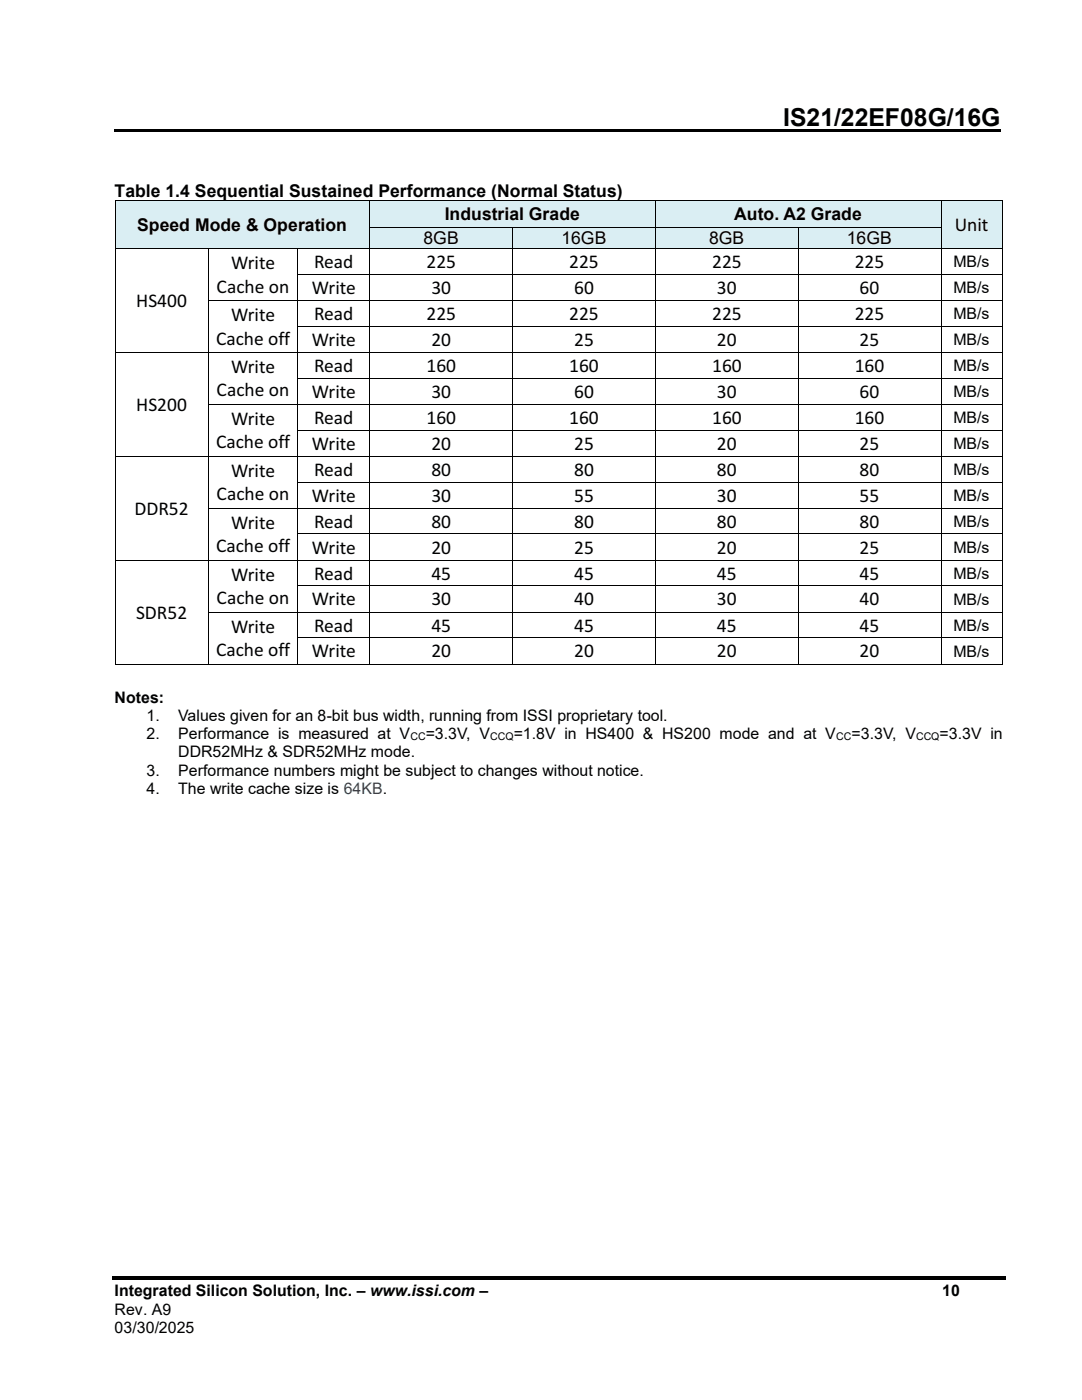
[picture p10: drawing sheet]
<svg xmlns="http://www.w3.org/2000/svg" width="216mm" height="279mm" viewBox="0 0 216 279" stroke-linecap="round" stroke-linejoin="round" font-family="sans-serif">
<defs><g id="words">
<text font-size="4.9" x="156.3" y="25.1">IS21/22EF08G/16G</text>
<g font-size="3.9">
<text x="190.5" y="46.1">Unit</text>
<text x="46.1" y="53.6">Write</text>
<text x="62.7" y="53.4">Read</text>
<text x="85.1" y="53.4">225</text>
<text x="113.6" y="53.4">225</text>
<text x="142.1" y="53.4">225</text>
<text x="170.5" y="53.4">225</text>
<text x="43.2" y="58.4">Cache on</text>
<text x="62.2" y="58.6">Write</text>
<text x="86.1" y="58.6">30</text>
<text x="114.6" y="58.6">60</text>
<text x="143.1" y="58.6">30</text>
<text x="171.5" y="58.6">60</text>
<text x="27.2" y="61.2">HS400</text>
<text x="46.1" y="64">Write</text>
<text x="62.7" y="63.8">Read</text>
<text x="85.1" y="63.8">225</text>
<text x="113.6" y="63.8">225</text>
<text x="142.1" y="63.8">225</text>
<text x="170.5" y="63.8">225</text>
<text x="43.1" y="68.8">Cache off</text>
<text x="62.2" y="69">Write</text>
<text x="86.1" y="69">20</text>
<text x="114.6" y="69">25</text>
<text x="143.1" y="69">20</text>
<text x="171.5" y="69">25</text>
<text x="46.1" y="74.4">Write</text>
<text x="62.7" y="74.2">Read</text>
<text x="85.1" y="74.2">160</text>
<text x="113.6" y="74.2">160</text>
<text x="142.1" y="74.2">160</text>
<text x="170.5" y="74.2">160</text>
<text x="27.2" y="82">HS200</text>
<text x="43.2" y="79.1">Cache on</text>
<text x="62.2" y="79.3">Write</text>
<text x="86.1" y="79.3">30</text>
<text x="114.6" y="79.3">60</text>
<text x="143.1" y="79.3">30</text>
<text x="171.5" y="79.3">60</text>
<text x="43.1" y="89.5">Cache off</text>
<text x="46.1" y="84.8">Write</text>
<text x="62.2" y="89.7">Write</text>
<text x="62.7" y="84.5">Read</text>
<text x="85.1" y="84.5">160</text>
<text x="86.1" y="89.7">20</text>
<text x="113.6" y="84.5">160</text>
<text x="114.6" y="89.7">25</text>
<text x="142.1" y="84.5">160</text>
<text x="143.1" y="89.7">20</text>
<text x="170.5" y="84.5">160</text>
<text x="171.5" y="89.7">25</text>
<text x="46.1" y="95.1">Write</text>
<text x="62.7" y="94.9">Read</text>
<text x="86.1" y="94.9">80</text>
<text x="114.6" y="94.9">80</text>
<text x="143.1" y="94.9">80</text>
<text x="171.5" y="94.9">80</text>
<text x="43.2" y="99.9">Cache on</text>
<text x="62.2" y="100.1">Write</text>
<text x="86.1" y="100.1">30</text>
<text x="114.6" y="100.1">55</text>
<text x="143.1" y="100.1">30</text>
<text x="171.5" y="100.1">55</text>
<text x="26.8" y="102.7">DDR52</text>
<text x="46.1" y="105.5">Write</text>
<text x="62.7" y="105.3">Read</text>
<text x="86.1" y="105.3">80</text>
<text x="114.6" y="105.3">80</text>
<text x="143.1" y="105.3">80</text>
<text x="171.5" y="105.3">80</text>
<text x="43.1" y="110.3">Cache off</text>
<text x="62.2" y="110.5">Write</text>
<text x="86.1" y="110.5">20</text>
<text x="114.6" y="110.5">25</text>
<text x="143.1" y="110.5">20</text>
<text x="171.5" y="110.5">25</text>
<text x="46.1" y="115.9">Write</text>
<text x="62.7" y="115.7">Read</text>
<text x="86.1" y="115.7">45</text>
<text x="114.6" y="115.7">45</text>
<text x="143.1" y="115.7">45</text>
<text x="171.5" y="115.7">45</text>
<text x="27.1" y="123.5">SDR52</text>
<text x="43.2" y="120.6">Cache on</text>
<text x="62.2" y="120.8">Write</text>
<text x="86.1" y="120.8">30</text>
<text x="114.6" y="120.8">40</text>
<text x="143.1" y="120.8">30</text>
<text x="171.5" y="120.8">40</text>
<text x="43.1" y="131">Cache off</text>
<text x="46.1" y="126.3">Write</text>
<text x="62.2" y="131.2">Write</text>
<text x="62.7" y="126">Read</text>
<text x="86.1" y="131.2">20</text>
<text x="86.1" y="126">45</text>
<text x="114.6" y="126">45</text>
<text x="114.6" y="131.2">20</text>
<text x="143.1" y="126">45</text>
<text x="143.1" y="131.2">20</text>
<text x="171.5" y="131.2">20</text>
<text x="171.5" y="126">45</text>
</g>
<g font-size="3.5">
<text x="22.9" y="39.3">Table 1.4 Sequential Sustained Performance (Normal Status)</text>
<text x="27.4" y="46.1">Speed Mode &amp; Operation</text>
<text x="88.7" y="43.9">Industrial Grade</text>
<text x="146.5" y="43.9">Auto. A2 Grade</text>
<text x="84.5" y="48.7">8GB</text>
<text x="112" y="48.7">16GB</text>
<text x="141.5" y="48.7">8GB</text>
<text x="169" y="48.7">16GB</text>
</g>
<g font-size="3.2">
<text x="190.2" y="53.3">MB/s</text>
<text x="190.2" y="58.4">MB/s</text>
<text x="190.2" y="63.6">MB/s</text>
<text x="190.2" y="68.8">MB/s</text>
<text x="190.2" y="74">MB/s</text>
<text x="190.2" y="79.2">MB/s</text>
<text x="190.2" y="84.4">MB/s</text>
<text x="190.2" y="89.5">MB/s</text>
<text x="190.2" y="94.8">MB/s</text>
<text x="190.2" y="99.9">MB/s</text>
<text x="190.2" y="105.1">MB/s</text>
<text x="190.2" y="110.3">MB/s</text>
<text x="190.2" y="115.5">MB/s</text>
<text x="190.2" y="120.7">MB/s</text>
<text x="190.2" y="125.9">MB/s</text>
<text x="190.2" y="131">MB/s</text>
<text x="22.9" y="140.2">Notes:</text>
<text x="29.2" y="143.9">1.</text>
<text x="35.6" y="143.9">Values given for an 8-bit bus width, running from ISSI proprietary tool.</text>
<text x="29.2" y="147.5">2.</text>
<text x="35.6" y="147.5">Performance is measured at V</text>
<text x="84.9" y="147.5">=3.3V, V</text>
<text x="102.5" y="147.5">=1.8V in HS400 &amp; HS200 mode and at V</text>
<text x="169.9" y="147.5">=3.3V, V</text>
<text x="187.5" y="147.5">=3.3V in</text>
<text x="29.2" y="154.8">3.</text>
<text x="35.6" y="154.8">Performance numbers might be subject to changes without notice.</text>
<text x="35.6" y="151.2">DDR52MHz &amp; SDR52MHz mode.</text>
<text x="29.2" y="158.5">4.</text>
<text x="35.6" y="158.5">The write cache size is 64KB.</text>
<text x="22.9" y="258.7">Integrated Silicon Solution, Inc. – www.issi.com –</text>
<text x="22.9" y="262.4">Rev. A9</text>
<text x="188" y="258.7">10</text>
<text x="22.9" y="266.1">03/30/2025</text>
</g>
<g font-size="2.1">
<text x="81.9" y="147.7">CC</text>
<text x="97.8" y="147.7">CCQ</text>
<text x="166.9" y="147.7">CC</text>
<text x="182.8" y="147.7">CCQ</text>
</g>
</g></defs>
<g fill="#000">
<path d="M22.9 25.8h176.8v.6h-176.8z" fill-rule="evenodd"/>
<path d="M22.4 254.7h178.2v.7h-178.2z" fill-rule="evenodd"/>
</g>
<g fill="#daeef3">
<path d="M23 40.2h50.7v9.3h-50.7z" fill-rule="evenodd"/>
<path d="M24 42.8h48.8v4h-48.8z" fill-rule="evenodd"/>
<path d="M73.9 40.2h56.8v5h-56.8z" fill-rule="evenodd"/>
<path d="M74.8 40.7h55v4h-55z" fill-rule="evenodd"/>
<path d="M130.9 40.2h56.8v5h-56.8z" fill-rule="evenodd"/>
<path d="M131.8 40.7h55v4h-55z" fill-rule="evenodd"/>
<path d="M187.9 40.2h12v9.3h-12z" fill-rule="evenodd"/>
<path d="M188.8 42.5h10.2v4.7h-10.2z" fill-rule="evenodd"/>
</g>
<g fill="#000">
<path d="M22.9 40h.1v.2h-.1z" fill-rule="evenodd"/>
<path d="M22.9 40h.1v.2h-.1z" fill-rule="evenodd"/>
<path d="M73.7 40h.2v.2h-.2z" fill-rule="evenodd"/>
<path d="M130.7 40h.2v.2h-.2z" fill-rule="evenodd"/>
<path d="M187.7 40h.2v.2h-.2z" fill-rule="evenodd"/>
<path d="M199.9 40h.2v.2h-.2z" fill-rule="evenodd"/>
<path d="M199.9 40h.2v.2h-.2z" fill-rule="evenodd"/>
</g>
<path d="M23 40.2v5M23 40.1h50.7M73.8 40.2v5M73.9 40.1h56.8M130.8 40.2v5M130.9 40.1h56.8M187.8 40.2v5M187.9 40.1h12M200 40.2v5" fill="none" stroke="#000" stroke-width=".2"/>
<g fill="#daeef3">
<path d="M73.9 45.4h28.3v4.1h-28.3z" fill-rule="evenodd"/>
<path d="M74.8 45.4h26.5v4.1h-26.5z" fill-rule="evenodd"/>
<path d="M102.4 45.4h28.3v4.1h-28.3z" fill-rule="evenodd"/>
<path d="M103.3 45.4h26.5v4.1h-26.5z" fill-rule="evenodd"/>
<path d="M130.9 45.4h28.3v4.1h-28.3z" fill-rule="evenodd"/>
<path d="M131.8 45.4h26.5v4.1h-26.5z" fill-rule="evenodd"/>
<path d="M159.4 45.4h28.3v4.1h-28.3z" fill-rule="evenodd"/>
<path d="M160.3 45.4h26.5v4.1h-26.5z" fill-rule="evenodd"/>
</g>
<g fill="#000">
<path d="M22.9 45.2h.1v.2h-.1z" fill-rule="evenodd"/>
<path d="M22.9 49.5h.1v.1h-.1z" fill-rule="evenodd"/>
<path d="M22.9 54.6h.1v.2h-.1z" fill-rule="evenodd"/>
<path d="M22.9 59.8h.1v.2h-.1z" fill-rule="evenodd"/>
<path d="M41.5 49.5h.1v.1h-.1z" fill-rule="evenodd"/>
<path d="M41.5 54.6h.1v.2h-.1z" fill-rule="evenodd"/>
<path d="M41.5 59.8h.1v.2h-.1z" fill-rule="evenodd"/>
<path d="M59.4 49.5h.1v.1h-.1z" fill-rule="evenodd"/>
<path d="M59.4 54.6h.1v.2h-.1z" fill-rule="evenodd"/>
<path d="M59.4 59.8h.1v.2h-.1z" fill-rule="evenodd"/>
<path d="M73.7 45.2h.2v.2h-.2z" fill-rule="evenodd"/>
<path d="M73.7 49.5h.2v.1h-.2z" fill-rule="evenodd"/>
<path d="M73.7 54.6h.2v.2h-.2z" fill-rule="evenodd"/>
<path d="M73.7 59.8h.2v.2h-.2z" fill-rule="evenodd"/>
<path d="M102.2 45.2h.2v.2h-.2z" fill-rule="evenodd"/>
<path d="M102.2 49.5h.2v.1h-.2z" fill-rule="evenodd"/>
<path d="M102.2 54.6h.2v.2h-.2z" fill-rule="evenodd"/>
<path d="M102.2 59.8h.2v.2h-.2z" fill-rule="evenodd"/>
<path d="M130.7 45.2h.2v.2h-.2z" fill-rule="evenodd"/>
<path d="M130.7 49.5h.2v.1h-.2z" fill-rule="evenodd"/>
<path d="M130.7 54.6h.2v.2h-.2z" fill-rule="evenodd"/>
<path d="M130.7 59.8h.2v.2h-.2z" fill-rule="evenodd"/>
<path d="M159.2 45.2h.2v.2h-.2z" fill-rule="evenodd"/>
<path d="M159.2 49.5h.2v.1h-.2z" fill-rule="evenodd"/>
<path d="M159.2 54.6h.2v.2h-.2z" fill-rule="evenodd"/>
<path d="M159.2 59.8h.2v.2h-.2z" fill-rule="evenodd"/>
<path d="M187.7 45.2h.2v.2h-.2z" fill-rule="evenodd"/>
<path d="M187.7 49.5h.2v.1h-.2z" fill-rule="evenodd"/>
<path d="M187.7 54.6h.2v.2h-.2z" fill-rule="evenodd"/>
<path d="M187.7 59.8h.2v.2h-.2z" fill-rule="evenodd"/>
<path d="M199.9 45.2h.2v.2h-.2z" fill-rule="evenodd"/>
<path d="M199.9 49.5h.2v.1h-.2z" fill-rule="evenodd"/>
<path d="M199.9 54.6h.2v.2h-.2z" fill-rule="evenodd"/>
<path d="M199.9 59.8h.2v.2h-.2z" fill-rule="evenodd"/>
<path d="M22.9 65h.1v.2h-.1z" fill-rule="evenodd"/>
<path d="M22.9 70.2h.1v.2h-.1z" fill-rule="evenodd"/>
<path d="M22.9 75.4h.1v.1h-.1z" fill-rule="evenodd"/>
<path d="M41.5 65h.1v.2h-.1z" fill-rule="evenodd"/>
<path d="M41.5 70.2h.1v.2h-.1z" fill-rule="evenodd"/>
<path d="M41.5 75.4h.1v.1h-.1z" fill-rule="evenodd"/>
<path d="M59.4 65h.1v.2h-.1z" fill-rule="evenodd"/>
<path d="M59.4 70.2h.1v.2h-.1z" fill-rule="evenodd"/>
<path d="M59.4 75.4h.1v.1h-.1z" fill-rule="evenodd"/>
<path d="M73.7 65h.2v.2h-.2z" fill-rule="evenodd"/>
<path d="M73.7 70.2h.2v.2h-.2z" fill-rule="evenodd"/>
<path d="M73.7 75.4h.2v.1h-.2z" fill-rule="evenodd"/>
<path d="M102.2 65h.2v.2h-.2z" fill-rule="evenodd"/>
<path d="M102.2 70.2h.2v.2h-.2z" fill-rule="evenodd"/>
<path d="M102.2 75.4h.2v.1h-.2z" fill-rule="evenodd"/>
<path d="M130.7 65h.2v.2h-.2z" fill-rule="evenodd"/>
<path d="M130.7 70.2h.2v.2h-.2z" fill-rule="evenodd"/>
<path d="M130.7 75.4h.2v.1h-.2z" fill-rule="evenodd"/>
<path d="M159.2 65h.2v.2h-.2z" fill-rule="evenodd"/>
<path d="M159.2 70.2h.2v.2h-.2z" fill-rule="evenodd"/>
<path d="M159.2 75.4h.2v.1h-.2z" fill-rule="evenodd"/>
<path d="M187.7 65h.2v.2h-.2z" fill-rule="evenodd"/>
<path d="M187.7 70.2h.2v.2h-.2z" fill-rule="evenodd"/>
<path d="M187.7 75.4h.2v.1h-.2z" fill-rule="evenodd"/>
<path d="M199.9 65h.2v.2h-.2z" fill-rule="evenodd"/>
<path d="M199.9 70.2h.2v.2h-.2z" fill-rule="evenodd"/>
<path d="M199.9 75.4h.2v.1h-.2z" fill-rule="evenodd"/>
<path d="M22.9 80.6h.1v.1h-.1z" fill-rule="evenodd"/>
<path d="M22.9 85.7h.1v.2h-.1z" fill-rule="evenodd"/>
<path d="M22.9 90.9h.1v.2h-.1z" fill-rule="evenodd"/>
<path d="M22.9 96.1h.1v.2h-.1z" fill-rule="evenodd"/>
<path d="M41.5 80.6h.1v.1h-.1z" fill-rule="evenodd"/>
<path d="M41.5 85.7h.1v.2h-.1z" fill-rule="evenodd"/>
<path d="M41.5 90.9h.1v.2h-.1z" fill-rule="evenodd"/>
<path d="M41.5 96.1h.1v.2h-.1z" fill-rule="evenodd"/>
<path d="M59.4 80.6h.1v.1h-.1z" fill-rule="evenodd"/>
<path d="M59.4 85.7h.1v.2h-.1z" fill-rule="evenodd"/>
<path d="M59.4 90.9h.1v.2h-.1z" fill-rule="evenodd"/>
<path d="M59.4 96.1h.1v.2h-.1z" fill-rule="evenodd"/>
<path d="M73.7 80.6h.2v.1h-.2z" fill-rule="evenodd"/>
<path d="M73.7 85.7h.2v.2h-.2z" fill-rule="evenodd"/>
<path d="M73.7 90.9h.2v.2h-.2z" fill-rule="evenodd"/>
<path d="M73.7 96.1h.2v.2h-.2z" fill-rule="evenodd"/>
<path d="M102.2 80.6h.2v.1h-.2z" fill-rule="evenodd"/>
<path d="M102.2 85.7h.2v.2h-.2z" fill-rule="evenodd"/>
<path d="M102.2 90.9h.2v.2h-.2z" fill-rule="evenodd"/>
<path d="M102.2 96.1h.2v.2h-.2z" fill-rule="evenodd"/>
<path d="M130.7 80.6h.2v.1h-.2z" fill-rule="evenodd"/>
<path d="M130.7 85.7h.2v.2h-.2z" fill-rule="evenodd"/>
<path d="M130.7 90.9h.2v.2h-.2z" fill-rule="evenodd"/>
<path d="M130.7 96.1h.2v.2h-.2z" fill-rule="evenodd"/>
<path d="M159.2 80.6h.2v.1h-.2z" fill-rule="evenodd"/>
<path d="M159.2 85.7h.2v.2h-.2z" fill-rule="evenodd"/>
<path d="M159.2 90.9h.2v.2h-.2z" fill-rule="evenodd"/>
<path d="M159.2 96.1h.2v.2h-.2z" fill-rule="evenodd"/>
<path d="M187.7 80.6h.2v.1h-.2z" fill-rule="evenodd"/>
<path d="M187.7 85.7h.2v.2h-.2z" fill-rule="evenodd"/>
<path d="M187.7 90.9h.2v.2h-.2z" fill-rule="evenodd"/>
<path d="M187.7 96.1h.2v.2h-.2z" fill-rule="evenodd"/>
<path d="M199.9 80.6h.2v.1h-.2z" fill-rule="evenodd"/>
<path d="M199.9 85.7h.2v.2h-.2z" fill-rule="evenodd"/>
<path d="M199.9 90.9h.2v.2h-.2z" fill-rule="evenodd"/>
<path d="M199.9 96.1h.2v.2h-.2z" fill-rule="evenodd"/>
<path d="M22.9 101.3h.1v.2h-.1z" fill-rule="evenodd"/>
<path d="M22.9 106.5h.1v.2h-.1z" fill-rule="evenodd"/>
<path d="M22.9 111.7h.1v.2h-.1z" fill-rule="evenodd"/>
<path d="M22.9 116.9h.1v.1h-.1z" fill-rule="evenodd"/>
<path d="M41.5 101.3h.1v.2h-.1z" fill-rule="evenodd"/>
<path d="M41.5 106.5h.1v.2h-.1z" fill-rule="evenodd"/>
<path d="M41.5 111.7h.1v.2h-.1z" fill-rule="evenodd"/>
<path d="M41.5 116.9h.1v.1h-.1z" fill-rule="evenodd"/>
<path d="M59.4 101.3h.1v.2h-.1z" fill-rule="evenodd"/>
<path d="M59.4 106.5h.1v.2h-.1z" fill-rule="evenodd"/>
<path d="M59.4 111.7h.1v.2h-.1z" fill-rule="evenodd"/>
<path d="M59.4 116.9h.1v.1h-.1z" fill-rule="evenodd"/>
<path d="M73.7 101.3h.2v.2h-.2z" fill-rule="evenodd"/>
<path d="M73.7 106.5h.2v.2h-.2z" fill-rule="evenodd"/>
<path d="M73.7 111.7h.2v.2h-.2z" fill-rule="evenodd"/>
<path d="M73.7 116.9h.2v.1h-.2z" fill-rule="evenodd"/>
<path d="M102.2 101.3h.2v.2h-.2z" fill-rule="evenodd"/>
<path d="M102.2 106.5h.2v.2h-.2z" fill-rule="evenodd"/>
<path d="M102.2 111.7h.2v.2h-.2z" fill-rule="evenodd"/>
<path d="M102.2 116.9h.2v.1h-.2z" fill-rule="evenodd"/>
<path d="M130.7 101.3h.2v.2h-.2z" fill-rule="evenodd"/>
<path d="M130.7 106.5h.2v.2h-.2z" fill-rule="evenodd"/>
<path d="M130.7 111.7h.2v.2h-.2z" fill-rule="evenodd"/>
<path d="M130.7 116.9h.2v.1h-.2z" fill-rule="evenodd"/>
<path d="M159.2 101.3h.2v.2h-.2z" fill-rule="evenodd"/>
<path d="M159.2 106.5h.2v.2h-.2z" fill-rule="evenodd"/>
<path d="M159.2 111.7h.2v.2h-.2z" fill-rule="evenodd"/>
<path d="M159.2 116.9h.2v.1h-.2z" fill-rule="evenodd"/>
<path d="M187.7 101.3h.2v.2h-.2z" fill-rule="evenodd"/>
<path d="M187.7 106.5h.2v.2h-.2z" fill-rule="evenodd"/>
<path d="M187.7 111.7h.2v.2h-.2z" fill-rule="evenodd"/>
<path d="M187.7 116.9h.2v.1h-.2z" fill-rule="evenodd"/>
<path d="M199.9 101.3h.2v.2h-.2z" fill-rule="evenodd"/>
<path d="M199.9 106.5h.2v.2h-.2z" fill-rule="evenodd"/>
<path d="M199.9 111.7h.2v.2h-.2z" fill-rule="evenodd"/>
<path d="M199.9 116.9h.2v.1h-.2z" fill-rule="evenodd"/>
<path d="M22.9 122.1h.1v.1h-.1z" fill-rule="evenodd"/>
<path d="M22.9 127.2h.1v.2h-.1z" fill-rule="evenodd"/>
<path d="M22.9 132.4h.1v.2h-.1z" fill-rule="evenodd"/>
<path d="M22.9 132.4h.1v.2h-.1z" fill-rule="evenodd"/>
<path d="M41.5 122.1h.1v.1h-.1z" fill-rule="evenodd"/>
<path d="M41.5 127.2h.1v.2h-.1z" fill-rule="evenodd"/>
<path d="M41.5 132.4h.1v.2h-.1z" fill-rule="evenodd"/>
<path d="M59.4 122.1h.1v.1h-.1z" fill-rule="evenodd"/>
<path d="M59.4 127.2h.1v.2h-.1z" fill-rule="evenodd"/>
<path d="M59.4 132.4h.1v.2h-.1z" fill-rule="evenodd"/>
<path d="M73.7 122.1h.2v.1h-.2z" fill-rule="evenodd"/>
<path d="M73.7 127.2h.2v.2h-.2z" fill-rule="evenodd"/>
<path d="M73.7 132.4h.2v.2h-.2z" fill-rule="evenodd"/>
<path d="M102.2 122.1h.2v.1h-.2z" fill-rule="evenodd"/>
<path d="M102.2 127.2h.2v.2h-.2z" fill-rule="evenodd"/>
<path d="M102.2 132.4h.2v.2h-.2z" fill-rule="evenodd"/>
<path d="M130.7 122.1h.2v.1h-.2z" fill-rule="evenodd"/>
<path d="M130.7 127.2h.2v.2h-.2z" fill-rule="evenodd"/>
<path d="M130.7 132.4h.2v.2h-.2z" fill-rule="evenodd"/>
<path d="M159.2 122.1h.2v.1h-.2z" fill-rule="evenodd"/>
<path d="M159.2 127.2h.2v.2h-.2z" fill-rule="evenodd"/>
<path d="M159.2 132.4h.2v.2h-.2z" fill-rule="evenodd"/>
<path d="M187.7 122.1h.2v.1h-.2z" fill-rule="evenodd"/>
<path d="M187.7 127.2h.2v.2h-.2z" fill-rule="evenodd"/>
<path d="M187.7 132.4h.2v.2h-.2z" fill-rule="evenodd"/>
<path d="M199.9 122.1h.2v.1h-.2z" fill-rule="evenodd"/>
<path d="M199.9 127.2h.2v.2h-.2z" fill-rule="evenodd"/>
<path d="M199.9 132.4h.2v.2h-.2z" fill-rule="evenodd"/>
<path d="M199.9 132.4h.2v.2h-.2z" fill-rule="evenodd"/>
</g>
<g fill="none" stroke="#000" stroke-width=".2">
<path d="M23 45.4v4.1M23 49.6v5M23 54.8v5M23 60v5M23 49.5h18.5M41.5 49.6v5M41.5 54.8v5M41.5 60v5M41.6 49.5h17.8M41.6 59.9h17.8M59.4 49.6v5M59.4 54.8v5"/>
<path d="M59.4 60v5M59.5 49.5h14.2M59.5 54.7h14.2M59.5 59.9h14.2M73.8 45.4v4.1M73.8 49.6v5M73.8 54.8v5M73.8 60v5M73.9 45.3h28.3M73.9 49.5h28.3M73.9 54.7h28.3M73.9 59.9h28.3"/>
<path d="M102.3 45.4v4.1M102.3 49.6v5M102.3 54.8v5M102.3 60v5M102.4 45.3h28.3M102.4 49.5h28.3M102.4 54.7h28.3M102.4 59.9h28.3M130.8 45.4v4.1M130.8 49.6v5M130.8 54.8v5M130.8 60v5"/>
<path d="M130.9 45.3h28.3M130.9 49.5h28.3M130.9 54.7h28.3M130.9 59.9h28.3M159.3 45.4v4.1M159.3 49.6v5M159.3 54.8v5M159.3 60v5M159.4 45.3h28.3M159.4 49.5h28.3M159.4 54.7h28.3M159.4 59.9h28.3"/>
<path d="M187.8 45.4v4.1M187.8 49.6v5M187.8 54.8v5M187.8 60v5M187.9 49.5h12M187.9 54.7h12M187.9 59.9h12M200 45.4v4.1M200 49.6v5M200 54.8v5M200 60v5M23 65.2v5"/>
<path d="M23 70.4v5M23 75.5v5.1M23 70.3h18.5M41.5 65.2v5M41.5 70.4v5M41.5 75.5v5.1M41.6 70.3h17.8M59.4 65.2v5M59.4 70.4v5M59.4 75.5v5.1M59.5 65.1h14.2M59.5 70.3h14.2"/>
<path d="M59.5 75.4h14.2M73.8 65.2v5M73.8 70.4v5M73.8 75.5v5.1M73.9 65.1h28.3M73.9 70.3h28.3M73.9 75.4h28.3M102.3 65.2v5M102.3 70.4v5M102.3 75.5v5.1M102.4 65.1h28.3M102.4 70.3h28.3"/>
<path d="M102.4 75.4h28.3M130.8 65.2v5M130.8 70.4v5M130.8 75.5v5.1M130.9 65.1h28.3M130.9 70.3h28.3M130.9 75.4h28.3M159.3 65.2v5M159.3 70.4v5M159.3 75.5v5.1M159.4 65.1h28.3M159.4 70.3h28.3"/>
<path d="M159.4 75.4h28.3M187.8 65.2v5M187.8 70.4v5M187.8 75.5v5.1M187.9 65.1h12M187.9 70.3h12M187.9 75.4h12M200 65.2v5M200 70.4v5M200 75.5v5.1M23 80.7v5M23 85.9v5"/>
<path d="M23 91.1v5M23 96.3v5M23 91h18.5M41.5 80.7v5M41.5 85.9v5M41.5 91.1v5M41.5 96.3v5M41.6 80.7h17.8M41.6 91h17.8M59.4 80.7v5M59.4 85.9v5M59.4 91.1v5"/>
<path d="M59.4 96.3v5M59.5 80.7h14.2M59.5 85.8h14.2M59.5 91h14.2M59.5 96.2h14.2M73.8 80.7v5M73.8 85.9v5M73.8 91.1v5M73.8 96.3v5M73.9 80.7h28.3M73.9 85.8h28.3M73.9 91h28.3"/>
<path d="M73.9 96.2h28.3M102.3 80.7v5M102.3 85.9v5M102.3 91.1v5M102.3 96.3v5M102.4 80.7h28.3M102.4 85.8h28.3M102.4 91h28.3M102.4 96.2h28.3M130.8 80.7v5M130.8 85.9v5M130.8 91.1v5"/>
<path d="M130.8 96.3v5M130.9 80.7h28.3M130.9 85.8h28.3M130.9 91h28.3M130.9 96.2h28.3M159.3 80.7v5M159.3 85.9v5M159.3 91.1v5M159.3 96.3v5M159.4 80.7h28.3M159.4 85.8h28.3M159.4 91h28.3"/>
<path d="M159.4 96.2h28.3M187.8 80.7v5M187.8 85.9v5M187.8 91.1v5M187.8 96.3v5M187.9 80.7h12M187.9 85.8h12M187.9 91h12M187.9 96.2h12M200 80.7v5M200 85.9v5M200 91.1v5"/>
<path d="M200 96.3v5M23 101.5v5M23 106.7v5M23 111.9v5M23 117v5.1M23 111.8h18.5M41.5 101.5v5M41.5 106.7v5M41.5 111.9v5M41.5 117v5.1M41.6 101.4h17.8M41.6 111.8h17.8"/>
<path d="M59.4 101.5v5M59.4 106.7v5M59.4 111.9v5M59.4 117v5.1M59.5 101.4h14.2M59.5 106.6h14.2M59.5 111.8h14.2M59.5 116.9h14.2M73.8 101.5v5M73.8 106.7v5M73.8 111.9v5M73.8 117v5.1"/>
<path d="M73.9 101.4h28.3M73.9 106.6h28.3M73.9 111.8h28.3M73.9 116.9h28.3M102.3 101.5v5M102.3 106.7v5M102.3 111.9v5M102.3 117v5.1M102.4 101.4h28.3M102.4 106.6h28.3M102.4 111.8h28.3M102.4 116.9h28.3"/>
<path d="M130.8 101.5v5M130.8 106.7v5M130.8 111.9v5M130.8 117v5.1M130.9 101.4h28.3M130.9 106.6h28.3M130.9 111.8h28.3M130.9 116.9h28.3M159.3 101.5v5M159.3 106.7v5M159.3 111.9v5M159.3 117v5.1"/>
<path d="M159.4 101.4h28.3M159.4 106.6h28.3M159.4 111.8h28.3M159.4 116.9h28.3M187.8 101.5v5M187.8 106.7v5M187.8 111.9v5M187.8 117v5.1M187.9 101.4h12M187.9 106.6h12M187.9 111.8h12M187.9 116.9h12"/>
<path d="M200 101.5v5M200 106.7v5M200 111.9v5M200 117v5.1M23 122.2v5M23 127.4v5M23 132.5h18.5M41.5 122.2v5M41.5 127.4v5M41.6 122.1h17.8M41.6 132.5h17.8M59.4 122.2v5"/>
<path d="M59.4 127.4v5M59.5 122.1h14.2M59.5 127.3h14.2M59.5 132.5h14.2M73.8 122.2v5M73.8 127.4v5M73.9 122.1h28.3M73.9 127.3h28.3M73.9 132.5h28.3M102.3 122.2v5M102.3 127.4v5M102.4 122.1h28.3"/>
<path d="M102.4 127.3h28.3M102.4 132.5h28.3M130.8 122.2v5M130.8 127.4v5M130.9 122.1h28.3M130.9 127.3h28.3M130.9 132.5h28.3M159.3 122.2v5M159.3 127.4v5M159.4 122.1h28.3M159.4 127.3h28.3M159.4 132.5h28.3"/>
<path d="M187.8 122.2v5M187.8 127.4v5M187.9 122.1h12M187.9 127.3h12M187.9 132.5h12M200 122.2v5M200 127.4v5"/>
</g>
<use href="#words"/>
</svg>
